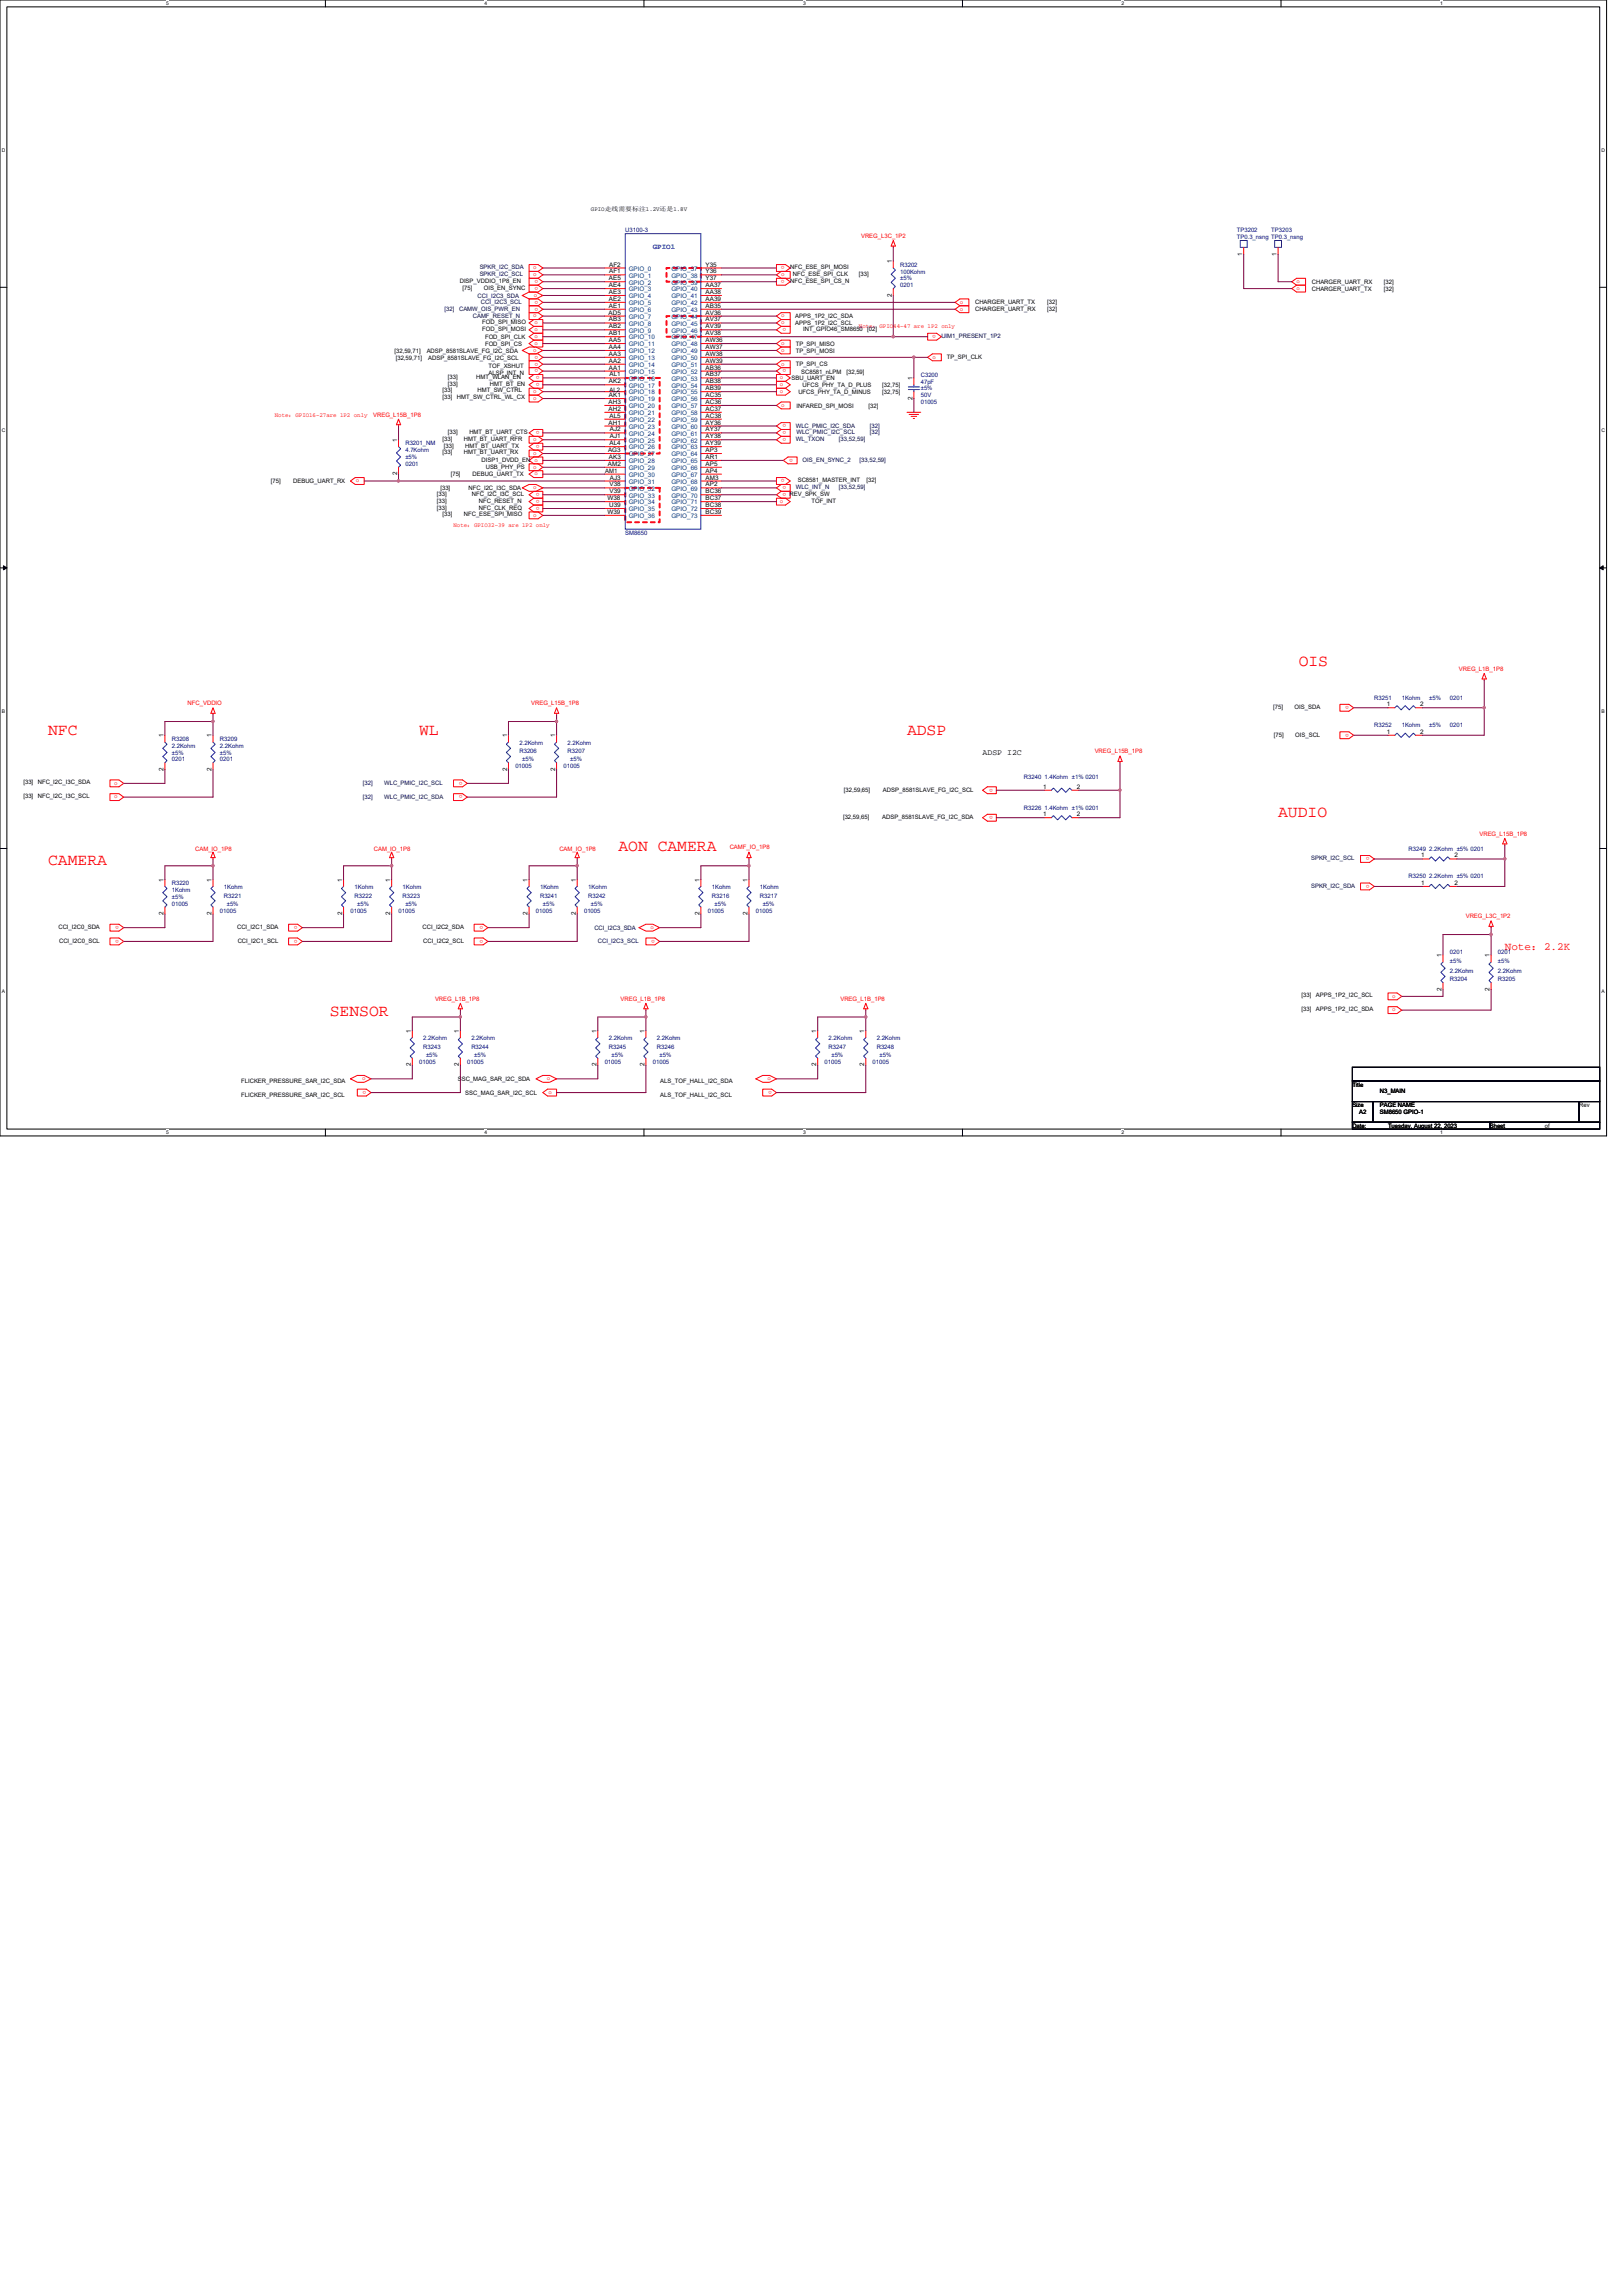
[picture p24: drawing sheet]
<svg xmlns="http://www.w3.org/2000/svg" width="210mm" height="297mm" viewBox="0 0 210 297" stroke-linecap="round" stroke-linejoin="round" font-family="sans-serif">
<defs><g id="words">
<g font-size="2.1" fill="#f00">
<text x="168" y="86.1">OIS</text>
<text x="6.2" y="95">NFC</text>
<text x="54.2" y="95">WL</text>
<text x="117.3" y="95">ADSP</text>
<text x="165.4" y="105.7">AUDIO</text>
<text x="6.2" y="111.9">CAMERA</text>
<text x="80" y="110.2">AON CAMERA</text>
<text x="42.7" y="131.5">SENSOR</text>
</g>
<text font-size="1.4" fill="#f00" x="194.7" y="122.9">Note：2.2K</text>
<text font-size="1.1" x="127.1" y="97.7">ADSP I2C</text>
<text font-size="1" fill="#00f" x="84.5" y="32.2">GPIO1</text>
<g font-size=".8">
<text x="76.5" y="27.3">GPIO走线需要标注1.2V还是1.8V</text>
<text x="78.8" y="34.5">AF2</text>
<text x="78.8" y="35.4">AF1</text>
<text x="91.3" y="34.5">Y35</text>
<text x="91.3" y="35.4">Y36</text>
<text x="102.2" y="34.9">NFC_ESE_SPI_MOSI</text>
<text x="102.6" y="35.7">NFC_ESE_SPI_CLK</text>
<text x="111.1" y="35.7">[33]</text>
<text x="115.4" y="34.1" transform="rotate(-90 115.4 34.1)">1</text>
<text x="160.7" y="33.1" transform="rotate(-90 160.7 33.1)">1</text>
<text x="165.2" y="33.1" transform="rotate(-90 165.2 33.1)">1</text>
<text x="59.5" y="36.6">DISP_VDDIO_1P8_EN</text>
<text x="59.8" y="37.5">[75]</text>
<text x="62.4" y="42">FOD_SPI_MISO</text>
<text x="62.6" y="37.5">OIS_EN_SYNC</text>
<text x="78.7" y="40.7">AD5</text>
<text x="78.8" y="36.3">AE5</text>
<text x="78.8" y="37.1">AE4</text>
<text x="78.8" y="38">AE3</text>
<text x="78.8" y="38.9">AE2</text>
<text x="78.8" y="39.8">AE1</text>
<text x="78.8" y="41.6">AB3</text>
<text x="91.3" y="36.3">Y37</text>
<text x="91.3" y="37.1">AA37</text>
<text x="91.3" y="38">AA38</text>
<text x="91.3" y="38.9">AA39</text>
<text x="91.3" y="39.8">AB35</text>
<text x="91.3" y="40.7">AV36</text>
<text x="91.3" y="41.6">AV37</text>
<text x="102.2" y="36.6">NFC_ESE_SPI_CS_N</text>
<text x="102.9" y="41.2">APPS_1P2_I2C_SDA</text>
<text x="115.4" y="38.4" transform="rotate(-90 115.4 38.4)">2</text>
<text x="126.2" y="39.4">CHARGER_UART_TX</text>
<text x="126.2" y="40.3">CHARGER_UART_RX</text>
<text x="135.5" y="39.4">[32]</text>
<text x="135.5" y="40.3">[32]</text>
<text x="169.7" y="37.6">CHARGER_UART_TX</text>
<text x="169.7" y="36.7">CHARGER_UART_RX</text>
<text x="179" y="37.6">[32]</text>
<text x="179" y="36.7">[32]</text>
<text x="51" y="45.6">[32,59,71]</text>
<text x="51.2" y="46.6">[32,59,71]</text>
<text x="55.2" y="45.6">ADSP_8581SLAVE_FG_I2C_SDA</text>
<text x="55.4" y="46.6">ADSP_8581SLAVE_FG_I2C_SCL</text>
<text x="62.4" y="42.9">FOD_SPI_MOSI</text>
<text x="62.8" y="43.8">FOD_SPI_CLK</text>
<text x="62.8" y="44.7">FOD_SPI_CS</text>
<text x="63.2" y="47.7">TOF_XSHUT</text>
<text x="78.8" y="43.4">AB1</text>
<text x="78.8" y="44.3">AA5</text>
<text x="78.8" y="45.1">AA4</text>
<text x="78.8" y="46">AA3</text>
<text x="78.8" y="46.9">AA2</text>
<text x="78.8" y="47.8">AA1</text>
<text x="78.8" y="42.5">AB2</text>
<text x="91.3" y="42.5">AV39</text>
<text x="91.3" y="43.4">AV38</text>
<text x="91.3" y="44.3">AW36</text>
<text x="91.3" y="45.1">AW37</text>
<text x="91.3" y="46">AW38</text>
<text x="91.3" y="46.9">AW39</text>
<text x="91.3" y="47.8">AB36</text>
<text x="102.9" y="42.1">APPS_1P2_I2C_SCL</text>
<text x="103" y="47.4">TP_SPI_CS</text>
<text x="103" y="45.6">TP_SPI_MOSI</text>
<text x="103" y="44.7">TP_SPI_MISO</text>
<text x="103.9" y="42.9">INT_GPIO46_SM8650 [02]</text>
<text x="122.5" y="46.5">TP_SPI_CLK</text>
<text x="57.3" y="51.7">[33]</text>
<text x="57.3" y="50.8">[33]</text>
<text x="58" y="49.1">[33]</text>
<text x="58" y="50">[33]</text>
<text x="59.1" y="51.7">HMT_SW_CTRL_WL_CX</text>
<text x="61.6" y="49.1">HMT_WLAN_EN</text>
<text x="61.8" y="50.8">HMT_SW_CTRL</text>
<text x="63.2" y="48.6">ALSP_INT_N</text>
<text x="63.4" y="50">HMT_BT_EN</text>
<text x="78.7" y="52.3">AH3</text>
<text x="78.7" y="53.1">AH2</text>
<text x="78.8" y="49.6">AK2</text>
<text x="78.8" y="51.4">AK1</text>
<text x="78.8" y="50.7">AL2</text>
<text x="78.9" y="48.7">AL1</text>
<text x="91.3" y="48.7">AB37</text>
<text x="91.3" y="49.6">AB38</text>
<text x="91.3" y="50.5">AB39</text>
<text x="91.3" y="51.4">AC35</text>
<text x="91.3" y="52.3">AC36</text>
<text x="91.3" y="53.1">AC37</text>
<text x="102.4" y="49.2">SBU_UART_EN</text>
<text x="103" y="52.7">INFARED_SPI_MOSI</text>
<text x="103.3" y="50.9">UFCS_PHY_TA_D_MINUS</text>
<text x="103.7" y="48.4">SC8581_nLPM</text>
<text x="103.8" y="50.1">UFCS_PHY_TA_D_PLUS</text>
<text x="109.5" y="48.4">[32,59]</text>
<text x="112.4" y="52.7">[32]</text>
<text x="114.2" y="50.9">[32,75]</text>
<text x="114.2" y="50.1">[32,75]</text>
<text x="118" y="51.7" transform="rotate(-90 118 51.7)">2</text>
<text x="118" y="49.2" transform="rotate(-90 118 49.2)">1</text>
<text x="51.4" y="57.2" transform="rotate(-90 51.4 57.2)">1</text>
<text x="57.3" y="57">[33]</text>
<text x="57.3" y="58.8">[33]</text>
<text x="57.4" y="58">[33]</text>
<text x="58" y="56.2">[33]</text>
<text x="60" y="57">HMT_BT_UART_RFR</text>
<text x="60" y="58.8">HMT_BT_UART_RX</text>
<text x="60.2" y="58">HMT_BT_UART_TX</text>
<text x="60.7" y="56.2">HMT_BT_UART_CTS</text>
<text x="62.3" y="59.8">DISP1_DVDD_EN</text>
<text x="78.7" y="58.5">AG3</text>
<text x="78.7" y="54.9">AH1</text>
<text x="78.8" y="59.4">AK3</text>
<text x="78.9" y="54">AL5</text>
<text x="78.9" y="57.6">AL4</text>
<text x="78.9" y="55.8">AJ2</text>
<text x="78.9" y="56.7">AJ1</text>
<text x="91.3" y="54">AC38</text>
<text x="91.3" y="54.9">AY36</text>
<text x="91.3" y="55.8">AY37</text>
<text x="91.3" y="56.7">AY38</text>
<text x="91.3" y="57.6">AY39</text>
<text x="91.3" y="58.5">AP3</text>
<text x="91.3" y="59.4">AR1</text>
<text x="35" y="62.5">[75]</text>
<text x="37.9" y="62.5">DEBUG_UART_RX</text>
<text x="51.4" y="61.5" transform="rotate(-90 51.4 61.5)">2</text>
<text x="56.5" y="66">[33]</text>
<text x="56.5" y="65.1">[33]</text>
<text x="56.5" y="64.2">[33]</text>
<text x="57" y="63.4">[33]</text>
<text x="58.3" y="61.6">[75]</text>
<text x="60.6" y="63.4">NFC_I2C_I3C_SDA</text>
<text x="61.1" y="64.2">NFC_I2C_I3C_SCL</text>
<text x="61.1" y="61.6">DEBUG_UART_TX</text>
<text x="62" y="66">NFC_CLK_REQ</text>
<text x="62" y="65.1">NFC_RESET_N</text>
<text x="62.8" y="60.7">USB_PHY_PS</text>
<text x="78.3" y="61.3">AM1</text>
<text x="78.6" y="64.7">W38</text>
<text x="78.7" y="60.3">AM2</text>
<text x="78.8" y="65.6">U39</text>
<text x="78.9" y="62.9">V38</text>
<text x="78.9" y="63.8">V39</text>
<text x="78.9" y="62">AJ3</text>
<text x="91.3" y="60.3">AP5</text>
<text x="91.3" y="61.2">AP4</text>
<text x="91.3" y="62">AM3</text>
<text x="91.3" y="62.9">AP2</text>
<text x="91.3" y="63.8">BC36</text>
<text x="91.3" y="64.7">BC37</text>
<text x="91.3" y="65.6">BC38</text>
<text x="102.2" y="64.2">REV_SPK_SW</text>
<text x="103.2" y="62.4">SC8581_MASTER_INT</text>
<text x="105" y="65.1">TOF_INT</text>
<text x="112.1" y="62.4">[32]</text>
<text x="57.3" y="66.8">[33]</text>
<text x="60" y="66.8">NFC_ESE_SPI_MISO</text>
<text x="78.6" y="66.5">W39</text>
<text x="91.3" y="66.5">BC39</text>
<text x="21.1" y="95.4" transform="rotate(-90 21.1 95.4)">1</text>
<text x="27.4" y="95.4" transform="rotate(-90 27.4 95.4)">1</text>
<text x="65.6" y="95.4" transform="rotate(-90 65.6 95.4)">1</text>
<text x="71.8" y="95.4" transform="rotate(-90 71.8 95.4)">1</text>
<text x="164.7" y="91.8">[75]</text>
<text x="164.8" y="95.3">[75]</text>
<text x="167.5" y="91.8">OIS_SDA</text>
<text x="167.6" y="95.3">OIS_SCL</text>
<text x="179.4" y="94.9">1</text>
<text x="179.4" y="91.4">1</text>
<text x="183.7" y="94.9">2</text>
<text x="183.7" y="91.4">2</text>
<text x="3" y="101.5">[33]</text>
<text x="4.9" y="101.5">NFC_I2C_I3C_SDA</text>
<text x="21.1" y="99.7" transform="rotate(-90 21.1 99.7)">2</text>
<text x="27.4" y="99.7" transform="rotate(-90 27.4 99.7)">2</text>
<text x="65.6" y="99.7" transform="rotate(-90 65.6 99.7)">2</text>
<text x="71.8" y="99.7" transform="rotate(-90 71.8 99.7)">2</text>
<text x="3" y="103.2">[33]</text>
<text x="4.9" y="103.2">NFC_I2C_I3C_SCL</text>
<text x="109.1" y="106">[32,59,65]</text>
<text x="109.2" y="102.4">[32,59,65]</text>
<text x="114.2" y="106">ADSP_8581SLAVE_FG_I2C_SDA</text>
<text x="114.2" y="102.4">ADSP_8581SLAVE_FG_I2C_SCL</text>
<text x="135" y="102">1</text>
<text x="135" y="105.6">1</text>
<text x="139.3" y="102">2</text>
<text x="139.3" y="105.6">2</text>
<text x="183.9" y="110.9">1</text>
<text x="188.2" y="110.9">2</text>
<text x="21.1" y="118.4" transform="rotate(-90 21.1 118.4)">2</text>
<text x="21.1" y="114.1" transform="rotate(-90 21.1 114.1)">1</text>
<text x="27.4" y="118.4" transform="rotate(-90 27.4 118.4)">2</text>
<text x="27.4" y="114.1" transform="rotate(-90 27.4 114.1)">1</text>
<text x="44.3" y="118.4" transform="rotate(-90 44.3 118.4)">2</text>
<text x="44.3" y="114.1" transform="rotate(-90 44.3 114.1)">1</text>
<text x="50.5" y="118.4" transform="rotate(-90 50.5 118.4)">2</text>
<text x="50.5" y="114.1" transform="rotate(-90 50.5 114.1)">1</text>
<text x="68.3" y="118.4" transform="rotate(-90 68.3 118.4)">2</text>
<text x="68.3" y="114.1" transform="rotate(-90 68.3 114.1)">1</text>
<text x="74.5" y="118.4" transform="rotate(-90 74.5 118.4)">2</text>
<text x="74.5" y="114.1" transform="rotate(-90 74.5 114.1)">1</text>
<text x="90.5" y="118.4" transform="rotate(-90 90.5 118.4)">2</text>
<text x="90.5" y="114.1" transform="rotate(-90 90.5 114.1)">1</text>
<text x="96.7" y="118.4" transform="rotate(-90 96.7 118.4)">2</text>
<text x="96.7" y="114.1" transform="rotate(-90 96.7 114.1)">1</text>
<text x="183.9" y="114.5">1</text>
<text x="188.2" y="114.5">2</text>
<text x="7.6" y="120.2">CCI_I2C0_SDA</text>
<text x="7.6" y="122">CCI_I2C0_SCL</text>
<text x="30.7" y="120.2">CCI_I2C1_SDA</text>
<text x="30.8" y="122">CCI_I2C1_SCL</text>
<text x="54.7" y="120.2">CCI_I2C2_SDA</text>
<text x="54.8" y="122">CCI_I2C2_SCL</text>
<text x="186.5" y="123.8" transform="rotate(-90 186.5 123.8)">1</text>
<text x="192.7" y="123.8" transform="rotate(-90 192.7 123.8)">1</text>
<text x="168.4" y="129">[33]</text>
<text x="168.4" y="130.8">[33]</text>
<text x="170.2" y="129">APPS_1P2_I2C_SCL</text>
<text x="170.2" y="130.8">APPS_1P2_I2C_SDA</text>
<text x="186.5" y="128.2" transform="rotate(-90 186.5 128.2)">2</text>
<text x="192.7" y="128.2" transform="rotate(-90 192.7 128.2)">2</text>
<text x="53.1" y="138" transform="rotate(-90 53.1 138)">2</text>
<text x="53.1" y="133.6" transform="rotate(-90 53.1 133.6)">1</text>
<text x="59.4" y="138" transform="rotate(-90 59.4 138)">2</text>
<text x="59.4" y="133.6" transform="rotate(-90 59.4 133.6)">1</text>
<text x="77.2" y="138" transform="rotate(-90 77.2 138)">2</text>
<text x="77.2" y="133.6" transform="rotate(-90 77.2 133.6)">1</text>
<text x="83.4" y="138" transform="rotate(-90 83.4 138)">2</text>
<text x="83.4" y="133.6" transform="rotate(-90 83.4 133.6)">1</text>
<text x="105.6" y="138" transform="rotate(-90 105.6 138)">2</text>
<text x="105.6" y="133.6" transform="rotate(-90 105.6 133.6)">1</text>
<text x="111.8" y="138" transform="rotate(-90 111.8 138)">2</text>
<text x="111.8" y="133.6" transform="rotate(-90 111.8 133.6)">1</text>
<text x="31.2" y="140.1">FLICKER_PRESSURE_SAR_I2C_SDA</text>
<text x="31.2" y="141.9">FLICKER_PRESSURE_SAR_I2C_SCL</text>
<text x="59.2" y="139.8">SSC_MAG_SAR_I2C_SDA</text>
<text x="60.2" y="141.6">SSC_MAG_SAR_I2C_SCL</text>
<text x="85.4" y="140.1">ALS_TOF_HALL_I2C_SDA</text>
<text x="85.4" y="141.9">ALS_TOF_HALL_I2C_SCL</text>
<text x="175" y="140.6">Title</text>
<text x="175" y="143.2">Size</text>
<text x="178.5" y="141.5">N3_MAIN</text>
<text x="178.5" y="143.2">PAGE NAME</text>
<text x="204.3" y="143.2">Rev</text>
<text x="175" y="145.9">Date:</text>
<text x="175.9" y="144.1">A2</text>
<text x="178.5" y="144.1">SM8650 GPIO-1</text>
<text x="179.6" y="145.9">Tuesday, August 22, 2023</text>
<text x="192.7" y="145.9">Sheet</text>
<text x="199.9" y="145.9">of</text>
</g>
<g font-size=".8" fill="#000040">
<text x="62.1" y="35.8">SPKR_I2C_SCL</text>
<text x="62.1" y="34.9">SPKR_I2C_SDA</text>
<text x="57.5" y="40.2">[32]</text>
<text x="59.4" y="40.2">CAMW_OIS_PWR_EN</text>
<text x="61.2" y="41.2">CAMF_RESET_N</text>
<text x="61.8" y="38.5">CCI_I2C3_SDA</text>
<text x="62.2" y="39.3">CCI_I2C3_SCL</text>
<text x="121.8" y="43.8">UIM1_PRESENT_1P2</text>
<text x="103" y="55.3">WLC_PMIC_I2C_SDA</text>
<text x="103" y="57.1">WL_TXON</text>
<text x="103" y="56.2">WLC_PMIC_I2C_SCL</text>
<text x="103.8" y="59.8">OIS_EN_SYNC_2</text>
<text x="108.5" y="57.1">[33,52,59]</text>
<text x="111.2" y="59.8">[33,52,59]</text>
<text x="112.5" y="56.2">[32]</text>
<text x="112.5" y="55.3">[32]</text>
<text x="103" y="63.3">WLC_INT_N</text>
<text x="108.5" y="63.3">[33,52,59]</text>
<text x="46.9" y="101.5">[32]</text>
<text x="49.7" y="101.5">WLC_PMIC_I2C_SCL</text>
<text x="46.9" y="103.3">[32]</text>
<text x="49.7" y="103.3">WLC_PMIC_I2C_SDA</text>
<text x="169.6" y="111.3">SPKR_I2C_SCL</text>
<text x="169.6" y="114.9">SPKR_I2C_SDA</text>
<text x="76.9" y="120.3">CCI_I2C3_SDA</text>
<text x="77.3" y="122">CCI_I2C3_SCL</text>
</g>
<g font-size=".8" fill="#f00">
<text x="69" y="35.7">o</text>
<text x="69" y="34.8">o</text>
<text x="101.1" y="35.7">o</text>
<text x="101.5" y="34.5" transform="rotate(-180 101.5 34.5)">o</text>
<text x="111.4" y="30.8">VREG_L3C_1P2</text>
<text x="69" y="41.1">o</text>
<text x="69.1" y="38.4">o</text>
<text x="69.2" y="42">o</text>
<text x="69.6" y="38.9" transform="rotate(-180 69.6 38.9)">o</text>
<text x="69.6" y="36.2" transform="rotate(-180 69.6 36.2)">o</text>
<text x="69.6" y="37.1" transform="rotate(-180 69.6 37.1)">o</text>
<text x="69.6" y="39.8" transform="rotate(-180 69.6 39.8)">o</text>
<text x="101.1" y="42">o</text>
<text x="101.1" y="41.1">o</text>
<text x="101.5" y="36.2" transform="rotate(-180 101.5 36.2)">o</text>
<text x="124.2" y="39.3">o</text>
<text x="124.2" y="40.2">o</text>
<text x="167.7" y="37.5">o</text>
<text x="167.7" y="36.6">o</text>
<text x="69" y="45.5">o</text>
<text x="69.2" y="42.8">o</text>
<text x="69.2" y="43.7">o</text>
<text x="69.2" y="44.6">o</text>
<text x="69.6" y="46" transform="rotate(-180 69.6 46)">o</text>
<text x="69.6" y="46.9" transform="rotate(-180 69.6 46.9)">o</text>
<text x="69.6" y="47.8" transform="rotate(-180 69.6 47.8)">o</text>
<text x="101.1" y="47.3">o</text>
<text x="101.1" y="45.5">o</text>
<text x="101.1" y="44.6">o</text>
<text x="101.7" y="42.5" transform="rotate(-180 101.7 42.5)">o</text>
<text x="101.7" y="47.8" transform="rotate(-180 101.7 47.8)">o</text>
<text x="111.1" y="42.4">Note：GPIO44~47 are 1P2 only</text>
<text x="120.6" y="46.4">o</text>
<text x="121.1" y="43.3" transform="rotate(-180 121.1 43.3)">o</text>
<text x="35.6" y="54">Note：GPIO16~27are 1P2 only</text>
<text x="48.3" y="53.9">VREG_L15B_1P8</text>
<text x="69" y="50.8">o</text>
<text x="69" y="51.7">o</text>
<text x="69.8" y="48.7" transform="rotate(-180 69.8 48.7)">o</text>
<text x="69.8" y="49.6" transform="rotate(-180 69.8 49.6)">o</text>
<text x="100.9" y="50">o</text>
<text x="100.9" y="50.8">o</text>
<text x="100.9" y="49.1">o</text>
<text x="101.1" y="52.6">o</text>
<text x="69" y="57.1">o</text>
<text x="69" y="58.8">o</text>
<text x="69.2" y="59.7">o</text>
<text x="69.8" y="55.8" transform="rotate(-180 69.8 55.8)">o</text>
<text x="69.8" y="57.6" transform="rotate(-180 69.8 57.6)">o</text>
<text x="101.7" y="55.8" transform="rotate(-180 101.7 55.8)">o</text>
<text x="101.7" y="54.9" transform="rotate(-180 101.7 54.9)">o</text>
<text x="101.7" y="56.7" transform="rotate(-180 101.7 56.7)">o</text>
<text x="102.6" y="59.4" transform="rotate(-180 102.6 59.4)">o</text>
<text x="46.1" y="62.4">o</text>
<text x="69" y="63.3">o</text>
<text x="69" y="60.6">o</text>
<text x="69.2" y="61.5">o</text>
<text x="69.8" y="63.8" transform="rotate(-180 69.8 63.8)">o</text>
<text x="69.8" y="65.6" transform="rotate(-180 69.8 65.6)">o</text>
<text x="69.8" y="64.7" transform="rotate(-180 69.8 64.7)">o</text>
<text x="100.9" y="65.1">o</text>
<text x="101.5" y="62" transform="rotate(-180 101.5 62)">o</text>
<text x="101.7" y="63.8" transform="rotate(-180 101.7 63.8)">o</text>
<text x="101.7" y="62.9" transform="rotate(-180 101.7 62.9)">o</text>
<text x="58.7" y="68.2">Note：GPIO32~39 are 1P2 only</text>
<text x="69" y="66.8">o</text>
<text x="188.7" y="86.8">VREG_L1B_1P8</text>
<text x="24.3" y="91.2">NFC_VDDIO</text>
<text x="68.7" y="91.2">VREG_L15B_1P8</text>
<text x="174.5" y="91.4" transform="rotate(-180 174.5 91.4)">o</text>
<text x="174.5" y="94.9" transform="rotate(-180 174.5 94.9)">o</text>
<text x="14.8" y="101.5">o</text>
<text x="59.8" y="101.1" transform="rotate(-180 59.8 101.1)">o</text>
<text x="141.6" y="97.5">VREG_L15B_1P8</text>
<text x="14.8" y="103.3">o</text>
<text x="59.8" y="102.9" transform="rotate(-180 59.8 102.9)">o</text>
<text x="128.5" y="102" transform="rotate(-180 128.5 102)">o</text>
<text x="128.5" y="105.6" transform="rotate(-180 128.5 105.6)">o</text>
<text x="25.3" y="110.1">CAM_IO_1P8</text>
<text x="48.4" y="110.1">CAM_IO_1P8</text>
<text x="72.4" y="110.1">CAM_IO_1P8</text>
<text x="94.4" y="109.9">CAMF_IO_1P8</text>
<text x="177.2" y="110.9" transform="rotate(-180 177.2 110.9)">o</text>
<text x="191.4" y="108.1">VREG_L15B_1P8</text>
<text x="15.4" y="119.8" transform="rotate(-180 15.4 119.8)">o</text>
<text x="38.5" y="119.8" transform="rotate(-180 38.5 119.8)">o</text>
<text x="62.5" y="119.8" transform="rotate(-180 62.5 119.8)">o</text>
<text x="177.2" y="114.5" transform="rotate(-180 177.2 114.5)">o</text>
<text x="189.6" y="118.8">VREG_L3C_1P2</text>
<text x="15.4" y="121.6" transform="rotate(-180 15.4 121.6)">o</text>
<text x="38.5" y="121.6" transform="rotate(-180 38.5 121.6)">o</text>
<text x="62.5" y="121.6" transform="rotate(-180 62.5 121.6)">o</text>
<text x="84.2" y="120.2">o</text>
<text x="84.7" y="121.6" transform="rotate(-180 84.7 121.6)">o</text>
<text x="56.3" y="129.5">VREG_L1B_1P8</text>
<text x="80.3" y="129.5">VREG_L1B_1P8</text>
<text x="108.7" y="129.5">VREG_L1B_1P8</text>
<text x="180.1" y="129.1">o</text>
<text x="180.1" y="130.9">o</text>
<text x="46.8" y="139.7">o</text>
<text x="47.4" y="141.1" transform="rotate(-180 47.4 141.1)">o</text>
<text x="70.8" y="139.7">o</text>
<text x="71" y="141.5">o</text>
<text x="99.3" y="139.7">o</text>
<text x="99.8" y="141.1" transform="rotate(-180 99.8 141.1)">o</text>
</g>
<g font-size=".8" fill="#000080">
<text x="80.9" y="30.1">U3100-3</text>
<text x="116.5" y="34.5">R3202</text>
<text x="116.5" y="35.4">100Kohm</text>
<text x="160" y="30.1">TP3202</text>
<text x="160" y="30.9">TP0.3_nsng TP0.3_nsng</text>
<text x="164.5" y="30.1">TP3203</text>
<text x="116.5" y="36.3">±5%</text>
<text x="116.5" y="37.2">0201</text>
<text x="119.1" y="48.7">C3200</text>
<text x="119.1" y="49.6">47pF</text>
<text x="119.1" y="52.3">01005</text>
<text x="119.1" y="51.4">50V</text>
<text x="119.1" y="50.5">±5%</text>
<text x="52.5" y="57.6">R3201_NM</text>
<text x="52.5" y="58.5">4.7Kohm</text>
<text x="52.5" y="59.4">±5%</text>
<text x="52.5" y="60.3">0201</text>
<text x="80.9" y="69.2">SM8650</text>
<text x="22.2" y="95.8">R3208</text>
<text x="28.4" y="95.8">R3209</text>
<text x="177.8" y="94.1">R3252</text>
<text x="177.8" y="90.5">R3251</text>
<text x="181.4" y="94.1">1Kohm</text>
<text x="181.4" y="90.5">1Kohm</text>
<text x="184.9" y="94.1">±5%</text>
<text x="184.9" y="90.5">±5%</text>
<text x="187.6" y="94.1">0201</text>
<text x="187.6" y="90.5">0201</text>
<text x="22.2" y="96.7">2.2Kohm</text>
<text x="22.2" y="97.6">±5%</text>
<text x="22.2" y="98.5">0201</text>
<text x="28.4" y="96.7">2.2Kohm</text>
<text x="28.4" y="97.6">±5%</text>
<text x="28.4" y="98.5">0201</text>
<text x="66.7" y="99.4">01005</text>
<text x="67.2" y="97.5">R3206</text>
<text x="67.2" y="96.4">2.2Kohm</text>
<text x="67.6" y="98.5">±5%</text>
<text x="72.9" y="99.4">01005</text>
<text x="73.4" y="97.5">R3207</text>
<text x="73.4" y="96.4">2.2Kohm</text>
<text x="73.8" y="98.5">±5%</text>
<text x="132.5" y="100.7">R3240 1.4Kohm ±1% 0201</text>
<text x="132.5" y="104.7">R3226 1.4Kohm ±1% 0201</text>
<text x="182.2" y="110.1">R3249 2.2Kohm ±5% 0201</text>
<text x="182.2" y="113.6">R3250 2.2Kohm ±5% 0201</text>
<text x="22.2" y="114.5">R3220</text>
<text x="22.2" y="115.4">1Kohm</text>
<text x="22.2" y="116.3">±5%</text>
<text x="22.2" y="117.2">01005</text>
<text x="28.4" y="118.1">01005</text>
<text x="29" y="116.1">R3221</text>
<text x="29" y="115">1Kohm</text>
<text x="29.3" y="117.2">±5%</text>
<text x="45.3" y="118.1">01005</text>
<text x="45.9" y="116.1">R3222</text>
<text x="45.9" y="115">1Kohm</text>
<text x="46.2" y="117.2">±5%</text>
<text x="51.6" y="118.1">01005</text>
<text x="52.1" y="116.1">R3223</text>
<text x="52.1" y="115">1Kohm</text>
<text x="52.5" y="117.2">±5%</text>
<text x="69.3" y="118.1">01005</text>
<text x="69.9" y="116.1">R3241</text>
<text x="69.9" y="115">1Kohm</text>
<text x="70.2" y="117.2">±5%</text>
<text x="75.6" y="118.1">01005</text>
<text x="76.1" y="116.1">R3242</text>
<text x="76.1" y="115">1Kohm</text>
<text x="76.5" y="117.2">±5%</text>
<text x="91.6" y="118.1">01005</text>
<text x="92.1" y="116.1">R3216</text>
<text x="92.1" y="115">1Kohm</text>
<text x="92.5" y="117.2">±5%</text>
<text x="97.8" y="118.1">01005</text>
<text x="98.3" y="116.1">R3217</text>
<text x="98.3" y="115">1Kohm</text>
<text x="98.7" y="117.2">±5%</text>
<text x="187.6" y="125.9">2.2Kohm</text>
<text x="187.6" y="124.6">±5%</text>
<text x="187.6" y="123.4">0201</text>
<text x="193.8" y="125.9">2.2Kohm</text>
<text x="193.8" y="124.6">±5%</text>
<text x="193.8" y="123.4">0201</text>
<text x="187.6" y="127">R3204</text>
<text x="193.8" y="127">R3205</text>
<text x="54.2" y="137.6">01005</text>
<text x="54.8" y="135.7">R3243</text>
<text x="54.8" y="134.6">2.2Kohm</text>
<text x="55.1" y="136.7">±5%</text>
<text x="60.5" y="137.6">01005</text>
<text x="61" y="135.7">R3244</text>
<text x="61" y="134.6">2.2Kohm</text>
<text x="61.3" y="136.7">±5%</text>
<text x="78.2" y="137.6">01005</text>
<text x="78.8" y="135.7">R3245</text>
<text x="78.8" y="134.6">2.2Kohm</text>
<text x="79.1" y="136.7">±5%</text>
<text x="84.5" y="137.6">01005</text>
<text x="85" y="135.7">R3246</text>
<text x="85" y="134.6">2.2Kohm</text>
<text x="85.3" y="136.7">±5%</text>
<text x="106.7" y="137.6">01005</text>
<text x="107.2" y="135.7">R3247</text>
<text x="107.2" y="134.6">2.2Kohm</text>
<text x="107.6" y="136.7">±5%</text>
<text x="112.9" y="137.6">01005</text>
<text x="113.4" y="135.7">R3248</text>
<text x="113.4" y="134.6">2.2Kohm</text>
<text x="113.8" y="136.7">±5%</text>
</g>
<g font-size=".8" fill="#004080">
<text x="81.3" y="35">GPIO_0</text>
<text x="81.3" y="35.9">GPIO_1</text>
<text x="86.9" y="35">GPIO_37</text>
<text x="86.9" y="35.9">GPIO_38</text>
<text x="81.3" y="36.8">GPIO_2</text>
<text x="81.3" y="37.7">GPIO_3</text>
<text x="81.3" y="38.6">GPIO_4</text>
<text x="81.3" y="39.5">GPIO_5</text>
<text x="81.3" y="40.4">GPIO_6</text>
<text x="81.3" y="41.3">GPIO_7</text>
<text x="86.9" y="36.8">GPIO_39</text>
<text x="86.9" y="37.7">GPIO_40</text>
<text x="86.9" y="38.6">GPIO_41</text>
<text x="86.9" y="39.5">GPIO_42</text>
<text x="86.9" y="40.4">GPIO_43</text>
<text x="86.9" y="41.3">GPIO_44</text>
<text x="81.3" y="43.9">GPIO_10</text>
<text x="81.3" y="44.8">GPIO_11</text>
<text x="81.3" y="45.7">GPIO_12</text>
<text x="81.3" y="46.6">GPIO_13</text>
<text x="81.3" y="47.5">GPIO_14</text>
<text x="81.3" y="42.1">GPIO_8</text>
<text x="81.3" y="43">GPIO_9</text>
<text x="86.9" y="42.1">GPIO_45</text>
<text x="86.9" y="43">GPIO_46</text>
<text x="86.9" y="43.9">GPIO_47</text>
<text x="86.9" y="44.8">GPIO_48</text>
<text x="86.9" y="45.7">GPIO_49</text>
<text x="86.9" y="46.6">GPIO_50</text>
<text x="86.9" y="47.5">GPIO_51</text>
<text x="81.3" y="48.4">GPIO_15</text>
<text x="81.3" y="49.3">GPIO_16</text>
<text x="81.3" y="50.1">GPIO_17</text>
<text x="81.3" y="51">GPIO_18</text>
<text x="81.3" y="51.9">GPIO_19</text>
<text x="81.3" y="52.8">GPIO_20</text>
<text x="81.3" y="53.7">GPIO_21</text>
<text x="86.9" y="48.4">GPIO_52</text>
<text x="86.9" y="49.3">GPIO_53</text>
<text x="86.9" y="50.1">GPIO_54</text>
<text x="86.9" y="51">GPIO_55</text>
<text x="86.9" y="51.9">GPIO_56</text>
<text x="86.9" y="52.8">GPIO_57</text>
<text x="86.9" y="53.7">GPIO_58</text>
<text x="81.3" y="54.6">GPIO_22</text>
<text x="81.3" y="55.5">GPIO_23</text>
<text x="81.3" y="56.4">GPIO_24</text>
<text x="81.3" y="57.3">GPIO_25</text>
<text x="81.3" y="58.1">GPIO_26</text>
<text x="81.3" y="59">GPIO_27</text>
<text x="81.3" y="59.9">GPIO_28</text>
<text x="86.9" y="54.6">GPIO_59</text>
<text x="86.9" y="55.5">GPIO_60</text>
<text x="86.9" y="56.4">GPIO_61</text>
<text x="86.9" y="57.3">GPIO_62</text>
<text x="86.9" y="58.1">GPIO_63</text>
<text x="86.9" y="59">GPIO_64</text>
<text x="86.9" y="59.9">GPIO_65</text>
<text x="81.3" y="60.8">GPIO_29</text>
<text x="81.3" y="61.7">GPIO_30</text>
<text x="81.3" y="62.6">GPIO_31</text>
<text x="81.3" y="63.5">GPIO_32</text>
<text x="81.3" y="64.4">GPIO_33</text>
<text x="81.3" y="65.3">GPIO_34</text>
<text x="86.9" y="60.8">GPIO_66</text>
<text x="86.9" y="61.7">GPIO_67</text>
<text x="86.9" y="62.6">GPIO_68</text>
<text x="86.9" y="63.5">GPIO_69</text>
<text x="86.9" y="64.4">GPIO_70</text>
<text x="86.9" y="65.3">GPIO_71</text>
<text x="81.3" y="66.1">GPIO_35</text>
<text x="81.3" y="67">GPIO_36</text>
<text x="86.9" y="66.1">GPIO_72</text>
<text x="86.9" y="67">GPIO_73</text>
</g>
<g font-size=".6">
<text x="21.5" y=".7">5</text>
<text x="62.7" y=".7">4</text>
<text x="103.9" y=".7">3</text>
<text x="145.1" y=".7">2</text>
<text x="186.3" y=".7">1</text>
<text x=".2" y="19.6">D</text>
<text x="207.2" y="19.6">D</text>
<text x=".2" y="55.9">C</text>
<text x="207.2" y="55.9">C</text>
<text x=".2" y="92.2">B</text>
<text x="207.2" y="92.2">B</text>
<text x=".2" y="128.5">A</text>
<text x="207.2" y="128.5">A</text>
<text x="21.5" y="146.7">5</text>
<text x="62.7" y="146.7">4</text>
<text x="103.9" y="146.7">3</text>
<text x="145.1" y="146.7">2</text>
<text x="186.3" y="146.7">1</text>
</g>
</g></defs>
<path d="M0 0h207.9v147h-207.9zM.9 .9h206.1v145.2h-206.1z" fill="none" stroke="#000" stroke-width=".13"/>
<g fill="#fff">
<path d="M21.5 .1h.3v.7h-.3z"/>
<path d="M21.5 146.2h.3v.7h-.3z"/>
</g>
<path d="M42.1 0v.9M42.1 146.1v.9" fill="none" stroke="#000" stroke-width=".13"/>
<g fill="#fff">
<path d="M62.7 .1h.3v.7h-.3z"/>
<path d="M62.7 146.2h.3v.7h-.3z"/>
</g>
<path d="M83.3 0v.9M83.3 146.1v.9" fill="none" stroke="#000" stroke-width=".13"/>
<g fill="#fff">
<path d="M103.9 .1h.3v.7h-.3z"/>
<path d="M103.9 146.2h.3v.7h-.3z"/>
</g>
<path d="M124.5 0v.9M124.5 146.1v.9" fill="none" stroke="#000" stroke-width=".13"/>
<g fill="#fff">
<path d="M145.1 .1h.4v.7h-.4z"/>
<path d="M145.1 146.2h.4v.7h-.4z"/>
</g>
<path d="M165.7 0v.9M165.7 146.1v.9" fill="none" stroke="#000" stroke-width=".13"/>
<g fill="#fff">
<path d="M186.3 .1h.4v.7h-.4z"/>
<path d="M186.3 146.2h.4v.7h-.4z"/>
<path d="M.2 19h.5v.7h-.5z"/>
<path d="M207.2 19h.4v.7h-.4z"/>
<path d="M.2 55.3h.5v.7h-.5z"/>
<path d="M207.2 55.3h.4v.7h-.4z"/>
</g>
<path d="M0 37.2h.9M207 37.2h.9" fill="none" stroke="#000" stroke-width=".13"/>
<g fill="#fff">
<path d="M.2 91.6h.4v.7h-.4z"/>
<path d="M207.2 91.6h.4v.7h-.4z"/>
</g>
<path d="M0 73.5h.9M207 73.5h.9" fill="none" stroke="#000" stroke-width=".13"/>
<path d="M.4 73.2l.5 .3-.5 .2zM207 73.5l.4-.3v.5z" fill="#000" stroke="#000" stroke-width=".13"/>
<g fill="#fff">
<path d="M.2 127.9h.4v.7h-.4z"/>
<path d="M207.2 127.9h.4v.7h-.4z"/>
</g>
<path d="M0 109.8h.9M207 109.8h.9M175 138.1h32v1.7h-32zM175 139.8h32v2.7h-32zM175 142.5h2.6v2.7h-2.6zM175 145.2h17.7v.9h-17.7zM177.6 142.5h26.7v2.7h-26.7zM192.7 145.2h14.3v.9h-14.3zM204.3 142.5h2.7v2.7h-2.7z" fill="none" stroke="#000" stroke-width=".13"/>
<path d="M86.2 34.7h4.5v1.7h-4.5zM80.9 48.9h4.4v9.8h-4.4zM86.2 40.9h4.5v2.7h-4.5zM80.9 63.1h4.4v4.5h-4.4z" fill="none" stroke="#f00" stroke-width=".25" stroke-dasharray=".5 .5"/>
<g fill="none" stroke="#f00" stroke-width=".13">
<path d="M67.6 38.2l.9-.4h.8l.9 .4-.9 .5h-.8zM68.5 38.7h1.1l.6 .4-.6 .5h-1.1zM68.5 34.2h1.1l.6 .5-.6 .4h-1.1zM68.5 36.9h1.1l.6 .4-.6 .5h-1.1zM69.6 35.1h-1.1v.9h1.1M69.6 36h-1.1v.9h1.1M69.6 39.6h-1.1v.8h1.1M69.6 35.1l.6 .5-.6 .4M69.6 36l.6 .4-.6 .5M69.6 39.6l.6 .4-.6 .4M78.2 34.7h2.7M78.2 35.6h2.7"/>
<path d="M78.2 36.4h2.7M78.2 37.3h2.7M78.2 38.2h2.7M78.2 39.1h2.7M90.7 34.7h2.6M90.7 35.6h2.6M90.7 36.4h2.6M90.7 37.3h2.6M90.7 38.2h2.6M90.7 39.1h2.6M100.5 34.2h1.1l.6 .5-.6 .4h-1.1zM100.5 36h1.1l.6 .4-.6 .5h-1.1z"/>
<path d="M100.5 35.6l.6-.5h1.1v.9h-1.1zM115.6 31.1l.2 .7h-.5zM115.6 31.8v.2M115.6 33.8v.9M115.6 37.3v.9M123.6 39.1l.6-.4h1.1v.9h-1.1zM160.9 32v.9M165.4 32v.9M167.1 37.3l.6-.4h1.2v.9h-1.2zM167.1 36.4l.6-.4h1.2v.9h-1.2zM51.6 54.2l.2 .7h-.5zM51.6 54.9v.2"/>
<path d="M51.6 56.9v.9M67.6 45.3l.9-.4h.8l.9 .4-.9 .5h-.8zM68.5 48.9l.6-.4h1.1v.8h-1.1zM68.5 49.8l.6-.5h1.1v.9h-1.1zM68.5 56l.6-.4h1.1v.9h-1.1zM68.5 57.8l.6-.5h1.1v.9h-1.1zM68.5 41.8l.6-.5h1.1v.9h-1.1zM68.5 44.4l.6-.4h1.1v.9h-1.1zM68.5 59.6l.6-.5h1.1v.9h-1.1zM68.5 50.2h1.1l.6 .5-.6 .4h-1.1zM68.5 51.1h1.1l.6 .5-.6 .4h-1.1zM68.5 56.5h1.1l.6 .4-.6 .4h-1.1z"/>
<path d="M68.5 58.2h1.1l.6 .5-.6 .4h-1.1zM68.5 45.8h1.1l.6 .4-.6 .5h-1.1zM68.5 40.4h1.1l.6 .5-.6 .4h-1.1zM68.5 47.6h1.1l.6 .4-.6 .5h-1.1zM69.1 42.2l-.6 .5 .6 .4M69.1 43.1l-.6 .5 .6 .4M69.1 42.2h1.1v.9h-1.1M69.1 43.1h1.1v.9h-1.1M69.6 46.7h-1.1v.9h1.1M69.6 46.7l.6 .4-.6 .5M78.2 43.6h2.7M78.2 44.4h2.7"/>
<path d="M78.2 45.3h2.7M78.2 46.2h2.7M78.2 47.1h2.7M78.2 48h2.7M78.2 48.9h2.7M78.2 49.8h2.7M78.2 50.7h2.7M78.2 51.6h2.7M78.2 52.5h2.7M78.2 53.3h2.7M78.2 54.2h2.7M78.2 55.1h2.7"/>
<path d="M78.2 56h2.7M78.2 56.9h2.7M78.2 57.8h2.7M78.2 58.7h2.7M78.2 59.6h2.7M78.2 40h2.7M78.2 40.9h2.7M78.2 41.8h2.7M78.2 42.7h2.7M90.7 40h2.6M90.7 40.9h2.6M90.7 41.8h2.6"/>
<path d="M90.7 42.7h2.6M90.7 43.6h2.6M90.7 44.4h2.6M90.7 45.3h2.6M90.7 46.2h2.6M90.7 47.1h2.6M90.7 48h2.6M90.7 48.9h2.6M90.7 49.8h2.6M90.7 50.7h2.6M90.7 51.6h2.6M90.7 52.5h2.6"/>
<path d="M90.7 53.3h2.6M90.7 54.2h2.6M90.7 55.1h2.6M90.7 56h2.6M90.7 56.9h2.6M90.7 57.8h2.6M90.7 58.7h2.6M90.7 59.6h2.6M100.5 50.2h1.1l.6 .5-.6 .4h-1.1zM100.5 48.5h1.1l.6 .4-.6 .4h-1.1zM100.5 40.9l.6-.5h1.1v.9h-1.1zM100.5 55.1l.6-.4h1.1v.9h-1.1z"/>
<path d="M100.5 56.9l.6-.4h1.1v.8h-1.1zM100.5 47.1l.6-.4h1.1v.9h-1.1zM100.5 45.3l.6-.4h1.1v.9h-1.1zM100.5 44.4l.6-.4h1.1v.9h-1.1zM100.5 52.5l.6-.5h1.1v.9h-1.1zM100.5 42.7l.6-.5h1.1v.9h-1.1zM100.5 48l.6-.4h1.1v.9h-1.1zM101.1 41.3h1.1v.9h-1.1M101.1 55.6h1.1v.9h-1.1M101.1 41.3l-.6 .5 .6 .4M101.1 55.6l-.6 .4 .6 .5M101.3 59.6l.7-.5h1.1v.9h-1.1z"/>
<path d="M101.6 49.3l.6 .5-.6 .4M101.6 49.3h-1.1v.9h1.1M117.3 53.3h1.8M117.6 53.6h1.3M117.9 53.9h.7M118.2 54.1h.1M118.2 48.9v.9M118.2 50.7v.9M120 43.1h1.2l.6 .5-.6 .4h-1.2zM120 46.2l.6-.4h1.2v.9h-1.2zM123.6 40l.6-.4h1.1v.8h-1.1zM45.3 62.2l.7-.4h1.1v.9h-1.1z"/>
<path d="M51.6 60.5v.8M67.6 63.1l.9-.4h.8l.9 .4-.9 .5h-.8zM68.5 61.3l.6-.4h1.1v.9h-1.1zM68.5 64l.6-.4h1.1v.9h-1.1zM68.5 65.8l.6-.5h1.1v.9h-1.1zM68.5 66.2h1.1l.6 .5-.6 .4h-1.1zM68.5 60h1.1l.6 .5-.6 .4h-1.1zM69.1 64.5l-.6 .4 .6 .4M69.1 64.5h1.1v.8h-1.1M78.2 60.5h2.7M78.2 61.3h2.7M78.2 62.2h2.7"/>
<path d="M78.2 63.1h2.7M78.2 64h2.7M78.2 64.9h2.7M78.2 65.8h2.7M78.2 66.7h2.7M90.7 60.5h2.6M90.7 61.3h2.6M90.7 62.2h2.6M90.7 63.1h2.6M90.7 64h2.6M90.7 64.9h2.6M90.7 65.8h2.6"/>
<path d="M90.7 66.7h2.6M100.5 61.8h1.1l.6 .4-.6 .5h-1.1zM100.5 64.5h1.1l.6 .4-.6 .4h-1.1zM100.5 64l.6-.4h1.1v.9h-1.1zM100.5 63.1l.6-.4h1.1v.9h-1.1zM21.3 95.1v.9M21.3 98.7v.9M27.6 91.6l.2 .7h-.5zM27.6 92.3v.2M27.6 95.1v.9M27.6 98.7v.9M65.8 95.1v.9"/>
<path d="M65.8 98.7v.9M72 91.6l.3 .7h-.6zM72 92.3v.2M72 95.1v.9M72 98.7v.9M144.9 97.8l.3 .7h-.6zM144.9 98.5v.2M173.4 91.1h1.1l.6 .5-.6 .4h-1.1zM173.4 94.7h1.1l.6 .4-.6 .5h-1.1zM179.6 95.1h.9M179.6 91.6h.9M183.1 95.1h.9"/>
<path d="M183.1 91.6h.9M192 87.1l.3 .7h-.6zM192 87.8v.2M14.2 102.7h1.2l.6 .4-.6 .5h-1.2zM14.2 100.9h1.2l.6 .4-.6 .5h-1.2zM14.2 119.6h1.2l.6 .4-.6 .5h-1.2zM21.3 113.8v.9M21.3 117.3v.9M27.6 110.2l.2 .8h-.5zM27.6 111v.1M27.6 113.8v.9M27.6 117.3v.9"/>
<path d="M37.3 119.6h1.2l.6 .4-.6 .5h-1.2zM44.4 113.8v.9M44.4 117.3v.9M50.7 110.2l.2 .8h-.5zM50.7 111v.1M50.7 113.8v.9M50.7 117.3v.9M58.7 100.9h1.1l.7 .4-.7 .5h-1.1zM58.7 102.7h1.1l.7 .4-.7 .5h-1.1zM61.3 119.6h1.2l.6 .4-.6 .5h-1.2zM68.5 113.8v.9M68.5 117.3v.9"/>
<path d="M74.7 111v.1M74.7 113.8v.9M74.7 117.3v.9M74.7 110.2l.3 .8h-.6zM90.7 113.8v.9M90.7 117.3v.9M96.9 110.2l.3 .8h-.6zM96.9 111v.1M96.9 113.8v.9M96.9 117.3v.9M127.1 102.2l.6-.4h1.2v.9h-1.2zM127.1 105.8l.6-.5h1.2v.9h-1.2z"/>
<path d="M135.1 102.2h.9M135.1 105.8h.9M138.7 102.2h.9M138.7 105.8h.9M176 110.7h1.2l.6 .4-.6 .5h-1.2zM176 114.2h1.2l.6 .5-.6 .4h-1.2zM184 111.1h.9M184 114.7h.9M187.6 111.1h.9M187.6 114.7h.9M192.9 119.1l.3 .7h-.6zM192.9 119.8v.2"/>
<path d="M194.7 108.5l.3 .7h-.6zM194.7 109.2v.1M14.2 121.3h1.2l.6 .5-.6 .4h-1.2zM37.3 121.3h1.2l.6 .5-.6 .4h-1.2zM45.3 139.6l.9-.5h.9l.9 .5-.9 .4h-.9zM53.3 133.3v.9M53.3 136.9v.9M59.6 129.8l.2 .7h-.5zM59.6 130.5v.2M59.6 133.3v.9M59.6 136.9v.9M61.3 121.3h1.2l.6 .5-.6 .4h-1.2z"/>
<path d="M69.3 139.6l.9-.5h.9l.9 .5-.9 .4h-.9zM77.3 133.3v.9M77.3 136.9v.9M82.7 120l.9-.4h.9l.8 .4-.8 .5h-.9zM83.6 121.3h1.1l.6 .5-.6 .4h-1.1zM83.6 129.8l.2 .7h-.5zM83.6 130.5v.2M83.6 133.3v.9M83.6 136.9v.9M97.8 139.6l.9-.5h.9l.9 .5-.9 .4h-.9zM105.8 133.3v.9M105.8 136.9v.9"/>
<path d="M112 129.8l.3 .7h-.6zM112 130.5v.2M112 133.3v.9M112 136.9v.9M179.6 128.5h1.1l.7 .4-.7 .4h-1.1zM179.6 130.2h1.1l.7 .5-.7 .4h-1.1zM186.7 123.6v.9M186.7 127.1v.9M192.9 123.6v.9M192.9 127.1v.9M46.2 140.9h1.2l.6 .5-.6 .4h-1.2zM70.2 141.4l.6-.5h1.2v.9h-1.2z"/>
<path d="M98.7 140.9h1.1l.7 .5-.7 .4h-1.1z"/>
</g>
<g fill="none" stroke="#00f" stroke-width=".13">
<path d="M80.9 30.2h9.8v38.3h-9.8zM115.6 34.7l.2 .2-.5 .6 .5 .5-.5 .5 .5 .6-.2 .2M160.5 31.1h.9v.9h-.9zM164.9 31.1h.9v.9h-.9zM51.6 57.8l.2 .3-.5 .5 .5 .5-.5 .5 .5 .6-.2 .3M117.5 50.1h1.5M117.5 50.4h1.5M118.2 49.8v.3M118.2 50.4v.3M21.3 96l.3 .3-.5 .5 .5 .5-.5 .6 .5 .5-.3 .3M27.6 96l.2 .3-.5 .5 .5 .5-.5 .6 .5 .5-.2 .3M65.8 96l-.3 .3 .6 .5-.6 .5 .6 .6-.6 .5 .3 .3"/>
<path d="M72 96l-.3 .3 .6 .5-.6 .5 .6 .6-.6 .5 .3 .3M180.5 95.1l.2-.3 .6 .6 .5-.6 .5 .6 .6-.6 .2 .3M180.5 91.6l.2-.3 .6 .5 .5-.5 .5 .5 .6-.5 .2 .3M21.3 114.7l.3 .3-.5 .5 .5 .5-.5 .5 .5 .6-.3 .2M27.6 114.7l-.3 .3 .5 .5-.5 .5 .5 .5-.5 .6 .3 .2M44.4 114.7l-.2 .3 .5 .5-.5 .5 .5 .5-.5 .6 .2 .2M50.7 114.7l-.3 .3 .5 .5-.5 .5 .5 .5-.5 .6 .3 .2M68.5 114.7l-.3 .3 .5 .5-.5 .5 .5 .5-.5 .6 .3 .2M74.7 114.7l-.3 .3 .6 .5-.6 .5 .6 .5-.6 .6 .3 .2M90.7 114.7l-.3 .3 .6 .5-.6 .5 .6 .5-.6 .6 .3 .2M96.9 114.7l-.3 .3 .6 .5-.6 .5 .6 .5-.6 .6 .3 .2M136 102.2l.3-.2 .5 .5 .6-.5 .5 .5 .5-.5 .3 .2"/>
<path d="M136 105.8l.3-.3 .5 .6 .6-.6 .5 .6 .5-.6 .3 .3M184.9 111.1l.3-.3 .5 .6 .5-.6 .6 .6 .5-.6 .3 .3M184.9 114.7l.3-.3 .5 .6 .5-.6 .6 .6 .5-.6 .3 .3M53.3 134.2l-.2 .3 .5 .5-.5 .6 .5 .5-.5 .5 .2 .3M59.6 134.2l-.3 .3 .5 .5-.5 .6 .5 .5-.5 .5 .3 .3M77.3 134.2l-.2 .3 .5 .5-.5 .6 .5 .5-.5 .5 .2 .3M83.6 134.2l-.3 .3 .5 .5-.5 .6 .5 .5-.5 .5 .3 .3M105.8 134.2l-.3 .3 .6 .5-.6 .6 .6 .5-.6 .5 .3 .3M112 134.2l-.3 .3 .6 .5-.6 .6 .6 .5-.6 .5 .3 .3M186.7 124.5l-.3 .2 .6 .6-.6 .5 .6 .5-.6 .6 .3 .2M192.9 124.5l-.3 .2 .6 .6-.6 .5 .6 .5-.6 .6 .3 .2"/>
</g>
<g fill="none" stroke="#800040" stroke-width=".13">
<path d="M70.2 35.6h8M70.2 39.1h8M70.2 34.7h8M70.2 38.2h8M70.2 36.4h8M70.2 37.3h8M93.3 34.7h7.2M93.3 36.4h7.2M93.3 39.1h30.3M93.3 35.6h7.2M115.6 32v1.8M115.6 38.2v5.4h4.4"/>
<path d="M160.9 32.9v4.4h6.2M165.4 32.9v3.5h1.7M51.6 55.1v1.8M70.2 48.9h8M70.2 49.8h8M70.2 50.7h8M70.2 51.6h8M70.2 56h8M70.2 56.9h8M70.2 57.8h8M70.2 58.7h8M70.2 46.2h8"/>
<path d="M70.2 59.6h8M70.2 48h8M70.2 41.8h8M70.2 42.7h8M70.2 43.6h8M70.2 44.4h8M70.2 45.3h8M70.2 47.1h8M70.2 40.9h8M70.2 40h8M93.3 43.6h22.3M93.3 52.5h7.2"/>
<path d="M93.3 46.2h24.9M93.3 40h30.3M93.3 48.9h7.2M93.3 59.6h8M93.3 49.8h7.2M93.3 50.7h7.2M93.3 41.8h7.2M93.3 40.9h7.2M93.3 44.4h7.2M93.3 45.3h7.2M93.3 55.1h7.2M93.3 56h7.2"/>
<path d="M93.3 56.9h7.2M93.3 47.1h7.2M93.3 42.7h7.2M93.3 48h7.2M118.2 51.6v1.7M120 46.2h-1.8v2.7M47.1 62.2h4.5M51.6 61.3v.9M51.6 62.2h26.6M70.2 63.1h8M70.2 64h8M70.2 66.7h8"/>
<path d="M70.2 64.9h8M70.2 61.3h8M70.2 65.8h8M70.2 60.5h8M93.3 62.2h7.2M93.3 64h7.2M93.3 63.1h7.2M93.3 64.9h7.2M21.3 99.6v1.7h-5.3M27.6 92.5v.8M27.6 93.3h-6.3v1.8M27.6 93.3v1.8"/>
<path d="M27.6 99.6v3.5h-11.6M65.8 99.6v1.7h-5.3M72 92.5v.8M72 93.3h-6.2v1.8M72 93.3v1.8M72 99.6v3.5h-11.5M144.9 98.7v3.5M175.1 91.6h4.5M175.1 95.1h4.5M184 91.6h8M192 88v3.6M192 91.6v3.5h-8"/>
<path d="M21.3 118.2v1.8h-5.3M27.6 111.1v.9M27.6 112h-6.3v1.8M27.6 112v1.8M27.6 118.2v3.6h-11.6M44.4 118.2v1.8h-5.3M50.7 111.1v.9M50.7 112h-6.3v1.8M50.7 112v1.8M50.7 118.2v3.6h-11.6M68.5 118.2v1.8h-5.4M74.7 111.1v.9"/>
<path d="M74.7 112h-6.2v1.8M74.7 112v1.8M74.7 118.2v3.6h-11.6M90.7 118.2v1.8h-5.4M96.9 111.1v.9M96.9 112h-6.2v1.8M96.9 112v1.8M96.9 118.2v3.6h-11.6M128.9 102.2h6.2M128.9 105.8h6.2M139.6 102.2h5.3M144.9 102.2v3.6h-5.3"/>
<path d="M177.8 111.1h6.2M177.8 114.7h6.2M188.5 111.1h6.2M194.7 109.3v1.8M194.7 111.1v3.6h-6.2M53.3 137.8v1.8h-5.3M59.6 130.7v.9M59.6 131.6h-6.3v1.7M59.6 131.6v1.7M59.6 137.8v3.6h-11.6M77.3 137.8v1.8h-5.3M83.6 130.7v.9"/>
<path d="M83.6 131.6h-6.3v1.7M83.6 131.6v1.7M83.6 137.8v3.6h-11.6M105.8 137.8v1.8h-5.3M112 130.7v.9M112 131.6h-6.2v1.7M112 131.6v1.7M112 137.8v3.6h-11.5M186.7 128v.9h-5.3M192.9 120v.9M192.9 120.9h-6.2v2.7M192.9 120.9v2.7"/>
<path d="M192.9 128v2.7h-11.5"/>
</g>
<g fill="#f0f" stroke="#f0f" stroke-width=".13">
<path d="M51.4 62.1h.3v.2h-.3z" fill-rule="evenodd"/>
<path d="M115.4 43.4h.3v.3h-.3z" fill-rule="evenodd"/>
<path d="M118.1 46.1h.2v.2h-.2z" fill-rule="evenodd"/>
<path d="M71.9 93.2h.2v.2h-.2z" fill-rule="evenodd"/>
<path d="M27.4 93.2h.3v.2h-.3z" fill-rule="evenodd"/>
<path d="M96.8 111.9h.2v.2h-.2z" fill-rule="evenodd"/>
<path d="M27.4 111.9h.3v.2h-.3z" fill-rule="evenodd"/>
<path d="M50.5 111.9h.3v.2h-.3z" fill-rule="evenodd"/>
<path d="M144.8 102.1h.2v.2h-.2z" fill-rule="evenodd"/>
<path d="M74.5 111.9h.3v.2h-.3z" fill-rule="evenodd"/>
<path d="M59.4 131.4h.3v.3h-.3z" fill-rule="evenodd"/>
<path d="M83.4 131.4h.3v.3h-.3z" fill-rule="evenodd"/>
<path d="M111.9 131.4h.2v.3h-.2z" fill-rule="evenodd"/>
<path d="M192.8 120.8h.2v.2h-.2z" fill-rule="evenodd"/>
<path d="M194.6 111h.2v.2h-.2z" fill-rule="evenodd"/>
<path d="M191.9 91.4h.2v.3h-.2z" fill-rule="evenodd"/>
<path d="M51.4 62.1h.3v.2h-.3z" fill-rule="evenodd"/>
<path d="M115.4 43.4h.3v.3h-.3z" fill-rule="evenodd"/>
<path d="M118.1 46.1h.2v.2h-.2z" fill-rule="evenodd"/>
<path d="M71.9 93.2h.2v.2h-.2z" fill-rule="evenodd"/>
<path d="M27.4 93.2h.3v.2h-.3z" fill-rule="evenodd"/>
<path d="M96.8 111.9h.2v.2h-.2z" fill-rule="evenodd"/>
<path d="M27.4 111.9h.3v.2h-.3z" fill-rule="evenodd"/>
<path d="M50.5 111.9h.3v.2h-.3z" fill-rule="evenodd"/>
<path d="M144.8 102.1h.2v.2h-.2z" fill-rule="evenodd"/>
<path d="M74.5 111.9h.3v.2h-.3z" fill-rule="evenodd"/>
<path d="M59.4 131.4h.3v.3h-.3z" fill-rule="evenodd"/>
<path d="M83.4 131.4h.3v.3h-.3z" fill-rule="evenodd"/>
<path d="M111.9 131.4h.2v.3h-.2z" fill-rule="evenodd"/>
<path d="M192.8 120.8h.2v.2h-.2z" fill-rule="evenodd"/>
<path d="M194.6 111h.2v.2h-.2z" fill-rule="evenodd"/>
<path d="M191.9 91.4h.2v.3h-.2z" fill-rule="evenodd"/>
</g>
<use href="#words"/>
</svg>
